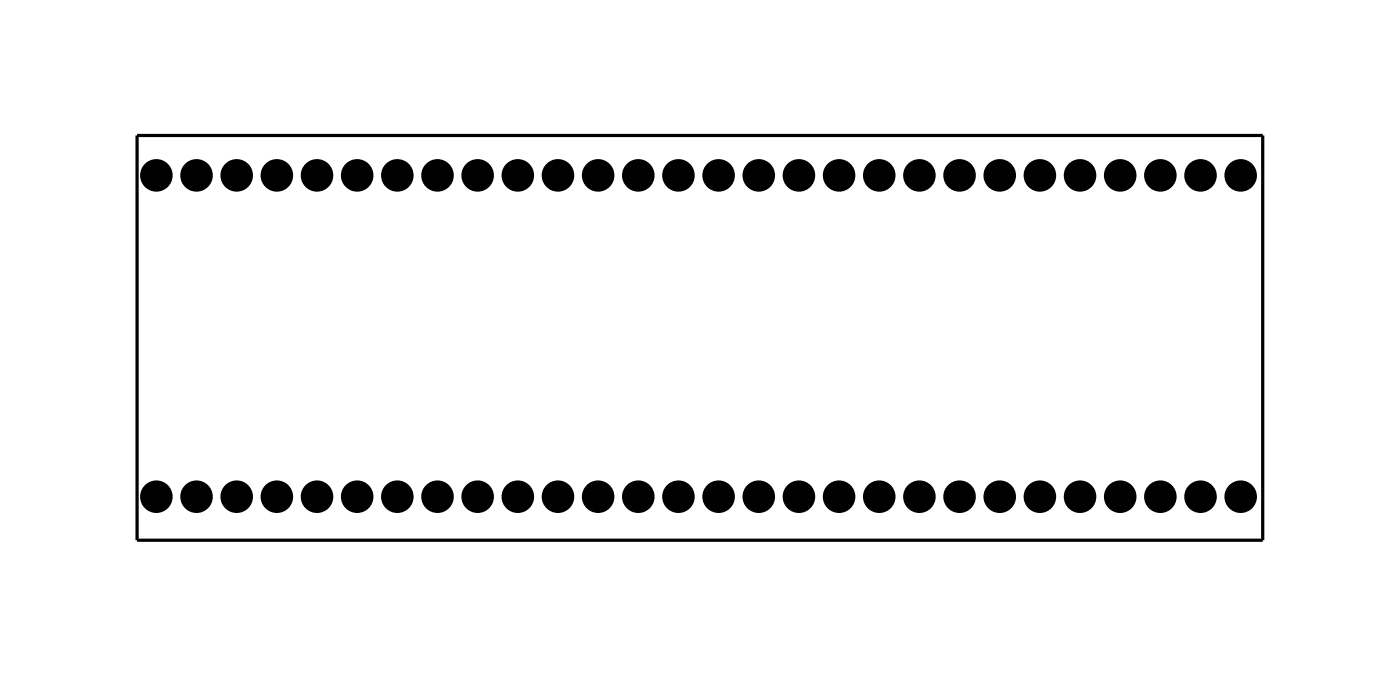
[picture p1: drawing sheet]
<svg xmlns="http://www.w3.org/2000/svg" width="89mm" height="43mm" viewBox="0 0 89 43" stroke-linecap="round" stroke-linejoin="round" font-family="sans-serif">
<path d="M8.7 8.6h71.2v25.6h-71.2z" fill="none" stroke="#000" stroke-width=".2"/>
<g fill="#000">
<circle cx="9.9" cy="11.1" r=".7"/>
<circle cx="12.4" cy="11.1" r=".7"/>
<circle cx="15" cy="11.1" r=".7"/>
<circle cx="17.5" cy="11.1" r=".7"/>
<circle cx="20.1" cy="11.1" r=".7"/>
<circle cx="22.6" cy="11.1" r=".7"/>
<circle cx="25.1" cy="11.1" r=".7"/>
<circle cx="27.7" cy="11.1" r=".7"/>
<circle cx="30.2" cy="11.1" r=".7"/>
<circle cx="32.8" cy="11.1" r=".7"/>
<circle cx="35.3" cy="11.1" r=".7"/>
<circle cx="37.8" cy="11.1" r=".7"/>
<circle cx="40.4" cy="11.1" r=".7"/>
<circle cx="42.9" cy="11.1" r=".7"/>
<circle cx="45.5" cy="11.1" r=".7"/>
<circle cx="48" cy="11.1" r=".7"/>
<circle cx="50.5" cy="11.1" r=".7"/>
<circle cx="53.1" cy="11.1" r=".7"/>
<circle cx="55.6" cy="11.1" r=".7"/>
<circle cx="58.2" cy="11.1" r=".7"/>
<circle cx="60.7" cy="11.1" r=".7"/>
<circle cx="63.2" cy="11.1" r=".7"/>
<circle cx="65.8" cy="11.1" r=".7"/>
<circle cx="68.3" cy="11.1" r=".7"/>
<circle cx="70.9" cy="11.1" r=".7"/>
<circle cx="73.4" cy="11.1" r=".7"/>
<circle cx="75.9" cy="11.1" r=".7"/>
<circle cx="78.5" cy="11.1" r=".7"/>
<circle cx="9.9" cy="31.4" r=".7"/>
<circle cx="12.4" cy="31.4" r=".7"/>
<circle cx="15" cy="31.4" r=".7"/>
<circle cx="17.5" cy="31.4" r=".7"/>
<circle cx="20.1" cy="31.4" r=".7"/>
<circle cx="22.6" cy="31.4" r=".7"/>
<circle cx="25.1" cy="31.4" r=".7"/>
<circle cx="27.7" cy="31.4" r=".7"/>
<circle cx="30.2" cy="31.4" r=".7"/>
<circle cx="32.8" cy="31.4" r=".7"/>
<circle cx="35.3" cy="31.4" r=".7"/>
<circle cx="37.8" cy="31.4" r=".7"/>
<circle cx="40.4" cy="31.4" r=".7"/>
<circle cx="42.9" cy="31.4" r=".7"/>
<circle cx="45.5" cy="31.4" r=".7"/>
<circle cx="48" cy="31.4" r=".7"/>
<circle cx="50.5" cy="31.4" r=".7"/>
<circle cx="53.1" cy="31.4" r=".7"/>
<circle cx="55.6" cy="31.4" r=".7"/>
<circle cx="58.2" cy="31.4" r=".7"/>
<circle cx="60.7" cy="31.4" r=".7"/>
<circle cx="63.2" cy="31.4" r=".7"/>
<circle cx="65.8" cy="31.4" r=".7"/>
<circle cx="68.3" cy="31.4" r=".7"/>
<circle cx="70.9" cy="31.4" r=".7"/>
<circle cx="73.4" cy="31.4" r=".7"/>
<circle cx="75.9" cy="31.4" r=".7"/>
<circle cx="78.5" cy="31.4" r=".7"/>
</g>
<g fill="none" stroke="#000" stroke-width=".66" stroke-linecap="butt">
<circle cx="9.9" cy="11.1" r=".7"/>
<circle cx="12.4" cy="11.1" r=".7"/>
<circle cx="15" cy="11.1" r=".7"/>
<circle cx="17.5" cy="11.1" r=".7"/>
<circle cx="20.1" cy="11.1" r=".7"/>
<circle cx="22.6" cy="11.1" r=".7"/>
<circle cx="25.1" cy="11.1" r=".7"/>
<circle cx="27.7" cy="11.1" r=".7"/>
<circle cx="30.2" cy="11.1" r=".7"/>
<circle cx="32.8" cy="11.1" r=".7"/>
<circle cx="35.3" cy="11.1" r=".7"/>
<circle cx="37.8" cy="11.1" r=".7"/>
<circle cx="40.4" cy="11.1" r=".7"/>
<circle cx="42.9" cy="11.1" r=".7"/>
<circle cx="45.5" cy="11.1" r=".7"/>
<circle cx="48" cy="11.1" r=".7"/>
<circle cx="50.5" cy="11.1" r=".7"/>
<circle cx="53.1" cy="11.1" r=".7"/>
<circle cx="55.6" cy="11.1" r=".7"/>
<circle cx="58.2" cy="11.1" r=".7"/>
<circle cx="60.7" cy="11.1" r=".7"/>
<circle cx="63.2" cy="11.1" r=".7"/>
<circle cx="65.8" cy="11.1" r=".7"/>
<circle cx="68.3" cy="11.1" r=".7"/>
<circle cx="70.9" cy="11.1" r=".7"/>
<circle cx="73.4" cy="11.1" r=".7"/>
<circle cx="75.9" cy="11.1" r=".7"/>
<circle cx="78.5" cy="11.1" r=".7"/>
<circle cx="9.9" cy="31.4" r=".7"/>
<circle cx="12.4" cy="31.4" r=".7"/>
<circle cx="15" cy="31.4" r=".7"/>
<circle cx="17.5" cy="31.4" r=".7"/>
<circle cx="20.1" cy="31.4" r=".7"/>
<circle cx="22.6" cy="31.4" r=".7"/>
<circle cx="25.1" cy="31.4" r=".7"/>
<circle cx="27.7" cy="31.4" r=".7"/>
<circle cx="30.2" cy="31.4" r=".7"/>
<circle cx="32.8" cy="31.4" r=".7"/>
<circle cx="35.3" cy="31.4" r=".7"/>
<circle cx="37.8" cy="31.4" r=".7"/>
<circle cx="40.4" cy="31.4" r=".7"/>
<circle cx="42.9" cy="31.4" r=".7"/>
<circle cx="45.5" cy="31.4" r=".7"/>
<circle cx="48" cy="31.4" r=".7"/>
<circle cx="50.5" cy="31.4" r=".7"/>
<circle cx="53.1" cy="31.4" r=".7"/>
<circle cx="55.6" cy="31.4" r=".7"/>
<circle cx="58.2" cy="31.4" r=".7"/>
<circle cx="60.7" cy="31.4" r=".7"/>
<circle cx="63.2" cy="31.4" r=".7"/>
<circle cx="65.8" cy="31.4" r=".7"/>
<circle cx="68.3" cy="31.4" r=".7"/>
<circle cx="70.9" cy="31.4" r=".7"/>
<circle cx="73.4" cy="31.4" r=".7"/>
<circle cx="75.9" cy="31.4" r=".7"/>
<circle cx="78.5" cy="31.4" r=".7"/>
</g>
</svg>
